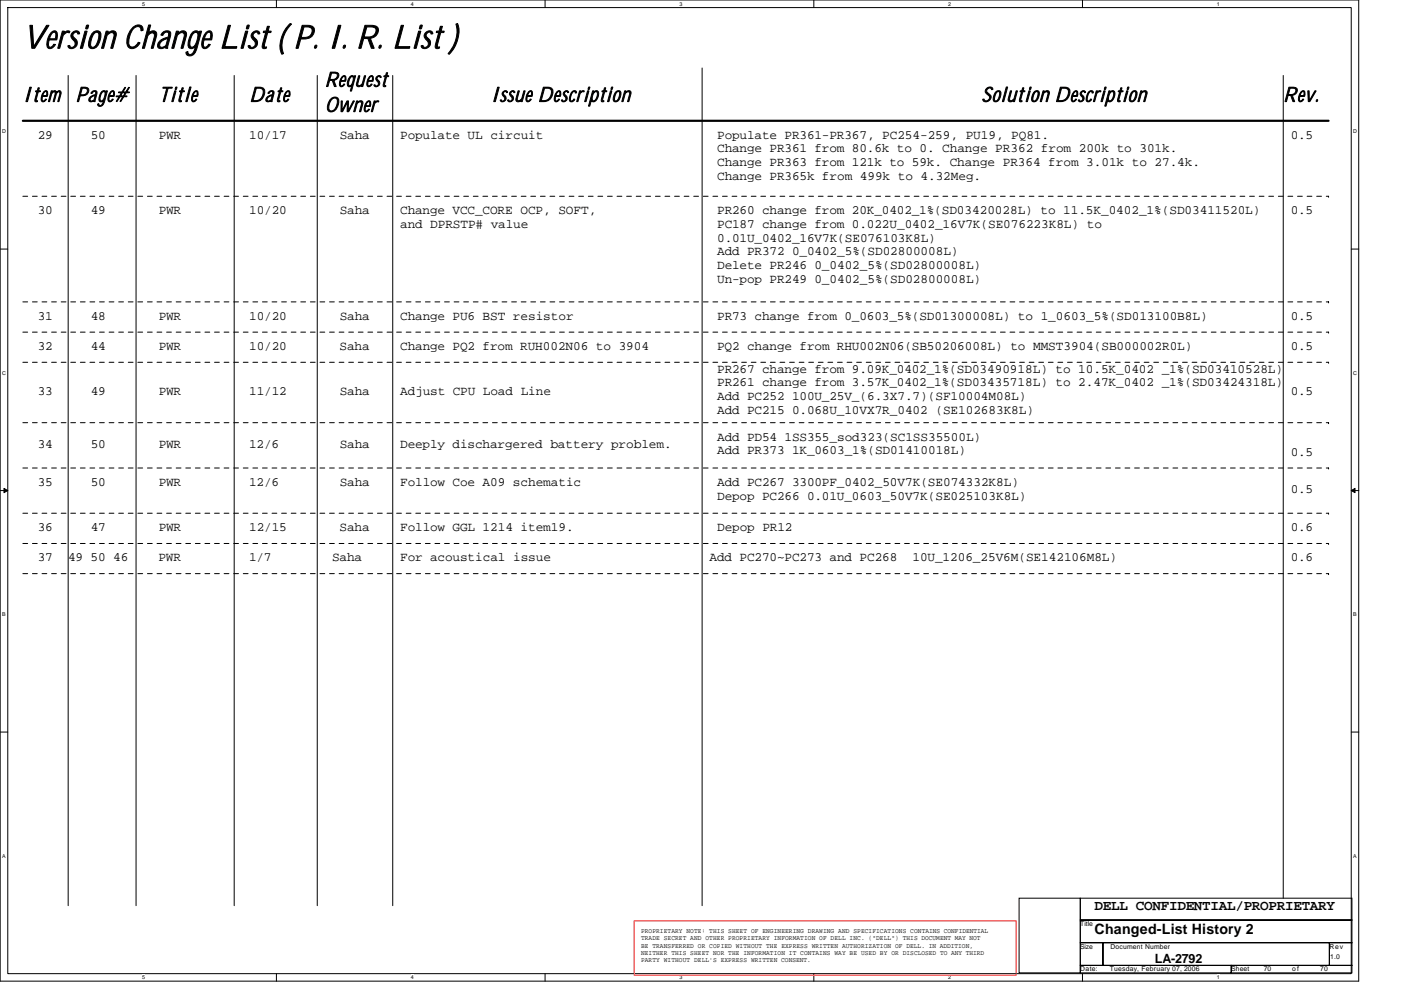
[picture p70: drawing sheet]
<svg xmlns="http://www.w3.org/2000/svg" width="297mm" height="210mm" viewBox="0 0 297 210" stroke-linecap="round" stroke-linejoin="round" font-family="sans-serif">
<defs><g id="words">
<text font-size="6.9" x="4.8" y="10.2">Version Change List ( P. I. R. List )</text>
<g font-size="4.3">
<text x="4.8" y="21.5">Item</text>
<text x="16" y="21.5">Page#</text>
<text x="33.7" y="21.5">Title</text>
<text x="52.8" y="21.5">Date</text>
<text x="68.9" y="18.4">Request</text>
<text x="68.9" y="23.7">Owner</text>
<text x="104" y="21.5">Issue Description</text>
<text x="208.1" y="21.5">Solution Description</text>
<text x="272.1" y="21.5">Rev.</text>
</g>
<g font-size="3">
<text x="232.1" y="193">DELL CONFIDENTIAL/PROPRIETARY</text>
<text x="232.1" y="198.1">Changed-List History 2</text>
</g>
<g font-size="2.7">
<text x="8" y="29.4">29</text>
<text x="19.2" y="29.4">50</text>
<text x="33.7" y="29.4">PWR</text>
<text x="52.8" y="29.4">10/17</text>
<text x="72" y="29.4">Saha</text>
<text x="84.9" y="29.4">Populate UL circuit</text>
<text x="152.1" y="29.4">Populate PR361-PR367, PC254-259, PU19, PQ81.</text>
<text x="273.7" y="29.4">0.5</text>
<text x="152.1" y="35.2">Change PR363 from 121k to 59k. Change PR364 from 3.01k to 27.4k.</text>
<text x="152.1" y="32.3">Change PR361 from 80.6k to 0. Change PR362 from 200k to 301k.</text>
<text x="152.1" y="38.2">Change PR365k from 499k to 4.32Meg.</text>
<text x="8" y="45.4">30</text>
<text x="19.2" y="45.4">49</text>
<text x="33.7" y="45.4">PWR</text>
<text x="52.8" y="45.4">10/20</text>
<text x="72" y="45.4">Saha</text>
<text x="84.9" y="45.4">Change VCC_CORE OCP, SOFT,</text>
<text x="152.1" y="45.4">PR260 change from 20K_0402_1%(SD03420028L) to 11.5K_0402_1%(SD03411520L)</text>
<text x="273.7" y="45.4">0.5</text>
<text x="84.9" y="48.3">and DPRSTP# value</text>
<text x="152.1" y="48.3">PC187 change from 0.022U_0402_16V7K(SE076223K8L) to</text>
<text x="152.1" y="51.2">0.01U_0402_16V7K(SE076103K8L)</text>
<text x="152.1" y="54.2">Add PR372 0_0402_5%(SD02800008L)</text>
<text x="152.1" y="57.1">Delete PR246 0_0402_5%(SD02800008L)</text>
<text x="152.1" y="60">Un-pop PR249 0_0402_5%(SD02800008L)</text>
<text x="8" y="67.8">31</text>
<text x="19.2" y="67.8">48</text>
<text x="33.7" y="67.8">PWR</text>
<text x="52.8" y="67.8">10/20</text>
<text x="72" y="67.8">Saha</text>
<text x="84.9" y="67.8">Change PU6 BST resistor</text>
<text x="152.1" y="67.8">PR73 change from 0_0603_5%(SD01300008L) to 1_0603_5%(SD013100B8L)</text>
<text x="273.7" y="67.8">0.5</text>
<text x="8" y="74.2">32</text>
<text x="19.2" y="74.2">44</text>
<text x="33.7" y="74.2">PWR</text>
<text x="52.8" y="74.2">10/20</text>
<text x="72" y="74.2">Saha</text>
<text x="84.9" y="74.2">Change PQ2 from RUH002N06 to 3904</text>
<text x="152" y="74.2">PQ2 change from RHU002N06(SB50206008L) to MMST3904(SB000002R0L)</text>
<text x="273.7" y="74.2">0.5</text>
<text x="8" y="83.8">33</text>
<text x="19.2" y="83.8">49</text>
<text x="33.7" y="83.8">PWR</text>
<text x="52.8" y="83.8">11/12</text>
<text x="72" y="83.8">Saha</text>
<text x="84.9" y="83.8">Adjust CPU Load Line</text>
<text x="152.1" y="79">PR267 change from 9.09K_0402_1%(SD03490918L) to 10.5K_0402 _1%(SD03410528L)</text>
<text x="152.1" y="81.9">PR261 change from 3.57K_0402_1%(SD03435718L) to 2.47K_0402 _1%(SD03424318L)</text>
<text x="273.7" y="83.8">0.5</text>
<text x="152.1" y="84.8">Add PC252 100U_25V_(6.3X7.7)(SF10004M08L)</text>
<text x="152.1" y="87.8">Add PC215 0.068U_10VX7R_0402 (SE102683K8L)</text>
<text x="8" y="95">34</text>
<text x="19.2" y="95">50</text>
<text x="33.7" y="95">PWR</text>
<text x="52.8" y="95">12/6</text>
<text x="72" y="95">Saha</text>
<text x="84.8" y="95">Deeply dischargered battery problem.</text>
<text x="152.1" y="93.4">Add PD54 1SS355_sod323(SC1SS35500L)</text>
<text x="152.1" y="96.3">Add PR373 1K_0603_1%(SD01410018L)</text>
<text x="273.7" y="96.6">0.5</text>
<text x="8" y="103">35</text>
<text x="19.2" y="103">50</text>
<text x="33.7" y="103">PWR</text>
<text x="52.8" y="103">12/6</text>
<text x="72" y="103">Saha</text>
<text x="84.9" y="103">Follow Coe A09 schematic</text>
<text x="152.1" y="103">Add PC267 3300PF_0402_50V7K(SE074332K8L)</text>
<text x="152.1" y="105.9">Depop PC266 0.01U_0603_50V7K(SE025103K8L)</text>
<text x="273.7" y="104.6">0.5</text>
<text x="8" y="112.6">36</text>
<text x="19.2" y="112.6">47</text>
<text x="33.7" y="112.6">PWR</text>
<text x="52.8" y="112.6">12/15</text>
<text x="72" y="112.6">Saha</text>
<text x="84.9" y="112.6">Follow GGL 1214 item19.</text>
<text x="152.1" y="112.6">Depop PR12</text>
<text x="273.7" y="112.6">0.6</text>
<text x="8" y="119">37</text>
<text x="14.5" y="119">49 50 46</text>
<text x="33.6" y="119">PWR</text>
<text x="52.8" y="119">1/7</text>
<text x="70.4" y="119">Saha</text>
<text x="84.9" y="119">For acoustical issue</text>
<text x="150.5" y="119">Add PC270~PC273 and PC268</text>
<text x="193.5" y="119">10U_1206_25V6M(SE142106M8L)</text>
<text x="273.7" y="119">0.6</text>
<text x="244.9" y="204.2">LA-2792</text>
</g>
<g font-size="1.4">
<text x="135.9" y="197.8">PROPRIETARY NOTE: THIS SHEET OF ENGINEERING DRAWING AND SPECIFICATIONS CONTAINS CONFIDENTIAL</text>
<text x="229" y="196.4">Title</text>
<text x="135.9" y="199.4">TRADE SECRET AND OTHER PROPRIETARY INFORMATION OF DELL INC. (&quot;DELL&quot;) THIS DOCUMENT MAY NOT</text>
<text x="135.9" y="200.9">BE TRANSFERRED OR COPIED WITHOUT THE EXPRESS WRITTEN AUTHORIZATION OF DELL. IN ADDITION,</text>
<text x="135.9" y="202.5">NEITHER THIS SHEET NOR THE INFORMATION IT CONTAINS WAY BE USED BY OR DISCLOSED TO ANY THIRD</text>
<text x="229" y="201.2">Size</text>
<text x="235.4" y="201.2">Document Number</text>
<text x="281.9" y="201.2">Rev</text>
<text x="282" y="203.2">1.0</text>
<text x="135.9" y="204">PARTY WITHOUT DELL'S EXPRESS WRITTEN CONSENT.</text>
<text x="229" y="206">Date:</text>
<text x="235.3" y="205.8">Tuesday, February 07, 2006</text>
<text x="261" y="206">Sheet</text>
<text x="267.9" y="205.8">70</text>
<text x="274" y="206">of</text>
<text x="279.9" y="205.8">70</text>
</g>
<g font-size="1.1">
<text x="30.1" y="1.2">5</text>
<text x="87.1" y="1.2">4</text>
<text x="144" y="1.2">3</text>
<text x="201" y="1.2">2</text>
<text x="258" y="1.2">1</text>
<text x=".4" y="28.2">D</text>
<text x="286.9" y="28.2">D</text>
<text x=".4" y="79.4">C</text>
<text x="286.9" y="79.4">C</text>
<text x=".4" y="130.6">B</text>
<text x="286.9" y="130.6">B</text>
<text x=".4" y="181.8">A</text>
<text x="286.9" y="181.8">A</text>
<text x="30.1" y="207.6">5</text>
<text x="87.1" y="207.6">4</text>
<text x="144" y="207.6">3</text>
<text x="201" y="207.6">2</text>
<text x="258" y="207.6">1</text>
</g>
</g></defs>
<path d="M0 0h288.1v208h-288.1zM1.6 1.6h284.9v204.8h-284.9z" fill="none" stroke="#000" stroke-width=".21"/>
<g fill="#fff">
<path d="M30.1 .2h.6v1.2h-.6z"/>
<path d="M30.1 206.6h.6v1.3h-.6z"/>
</g>
<path d="M58.6 0v1.6M58.6 206.4v1.6" fill="none" stroke="#000" stroke-width=".21"/>
<g fill="#fff">
<path d="M87.1 .2h.6v1.2h-.6z"/>
<path d="M87.1 206.6h.6v1.3h-.6z"/>
</g>
<path d="M115.6 0v1.6M115.6 206.4v1.6" fill="none" stroke="#000" stroke-width=".21"/>
<g fill="#fff">
<path d="M144 .2h.6v1.2h-.6z"/>
<path d="M144 206.6h.6v1.3h-.6z"/>
</g>
<path d="M172.5 0v1.6M172.5 206.4v1.6" fill="none" stroke="#000" stroke-width=".21"/>
<g fill="#fff">
<path d="M201 .2h.6v1.2h-.6z"/>
<path d="M201 206.6h.6v1.3h-.6z"/>
</g>
<path d="M229.5 0v1.6M229.5 206.4v1.6" fill="none" stroke="#000" stroke-width=".21"/>
<g fill="#fff">
<path d="M258 .2h.6v1.2h-.6z"/>
<path d="M258 206.6h.6v1.3h-.6z"/>
<path d="M.4 27.2h.8v1.3h-.8z"/>
<path d="M286.9 27.2h.8v1.3h-.8z"/>
<path d="M.4 78.4h.8v1.3h-.8z"/>
<path d="M286.9 78.4h.8v1.3h-.8z"/>
</g>
<path d="M0 52.8h1.6M286.5 52.8h1.6" fill="none" stroke="#000" stroke-width=".21"/>
<g fill="#fff">
<path d="M.4 129.6h.8v1.3h-.8z"/>
<path d="M286.9 129.6h.7v1.3h-.7z"/>
</g>
<path d="M0 104h1.6M286.5 104h1.6" fill="none" stroke="#000" stroke-width=".21"/>
<path d="M.8 103.5l.8 .5-.8 .5zM286.5 104l.8-.5v1z" fill="#000" stroke="#000" stroke-width=".21"/>
<g fill="#fff">
<path d="M.4 180.8h.8v1.3h-.8z"/>
<path d="M286.9 180.8h.7v1.3h-.7z"/>
</g>
<g fill="none" stroke="#000" stroke-width=".21">
<path d="M14.5 16v176M28.8 16v176M49.7 16v176M67.3 16v176M83.3 16v176M148.9 14.4v177.6M272.1 16v174.4M0 155.2h1.6M286.5 155.2h1.6M216.1 190.4h12.9v15.9h-12.9zM229 190.4h57.6v4.7h-57.6zM229 195.1h57.6v4.8h-57.6z"/>
<path d="M229 199.9h4.8v4.8h-4.8zM233.8 199.9h48.1v4.8h-48.1zM281.9 199.9h4.7v4.8h-4.7zM229 204.7h32v1.6h-32zM261 204.7h25.6v1.6h-25.6z"/>
</g>
<path d="M4.8 25.6h276.9" fill="none" stroke="#000" stroke-width=".47"/>
<path d="M134.5 195.2h80.9v11.6h-80.9z" fill="none" stroke="#f00" stroke-width=".21"/>
<g fill="none" stroke="#000" stroke-width=".21" stroke-dasharray="1 1 1 1 1 1 1 1">
<path d="M4.8 41.6h276.9M281.7 41.6h.1M4.8 64h276.9M4.8 70.4h276.9M4.8 76.8h276.9M281.7 64h.1M281.7 70.4h.1M281.7 76.8h.1M4.8 89.6h276.9M4.8 99.2h276.9M281.7 89.6h.1M281.7 99.2h.1"/>
<path d="M4.8 108.8h276.9M4.8 115.2h276.9M281.7 108.8h.1M281.7 115.2h.1M4.8 121.6h276.9M281.7 121.6h.1"/>
</g>
<use href="#words"/>
</svg>
